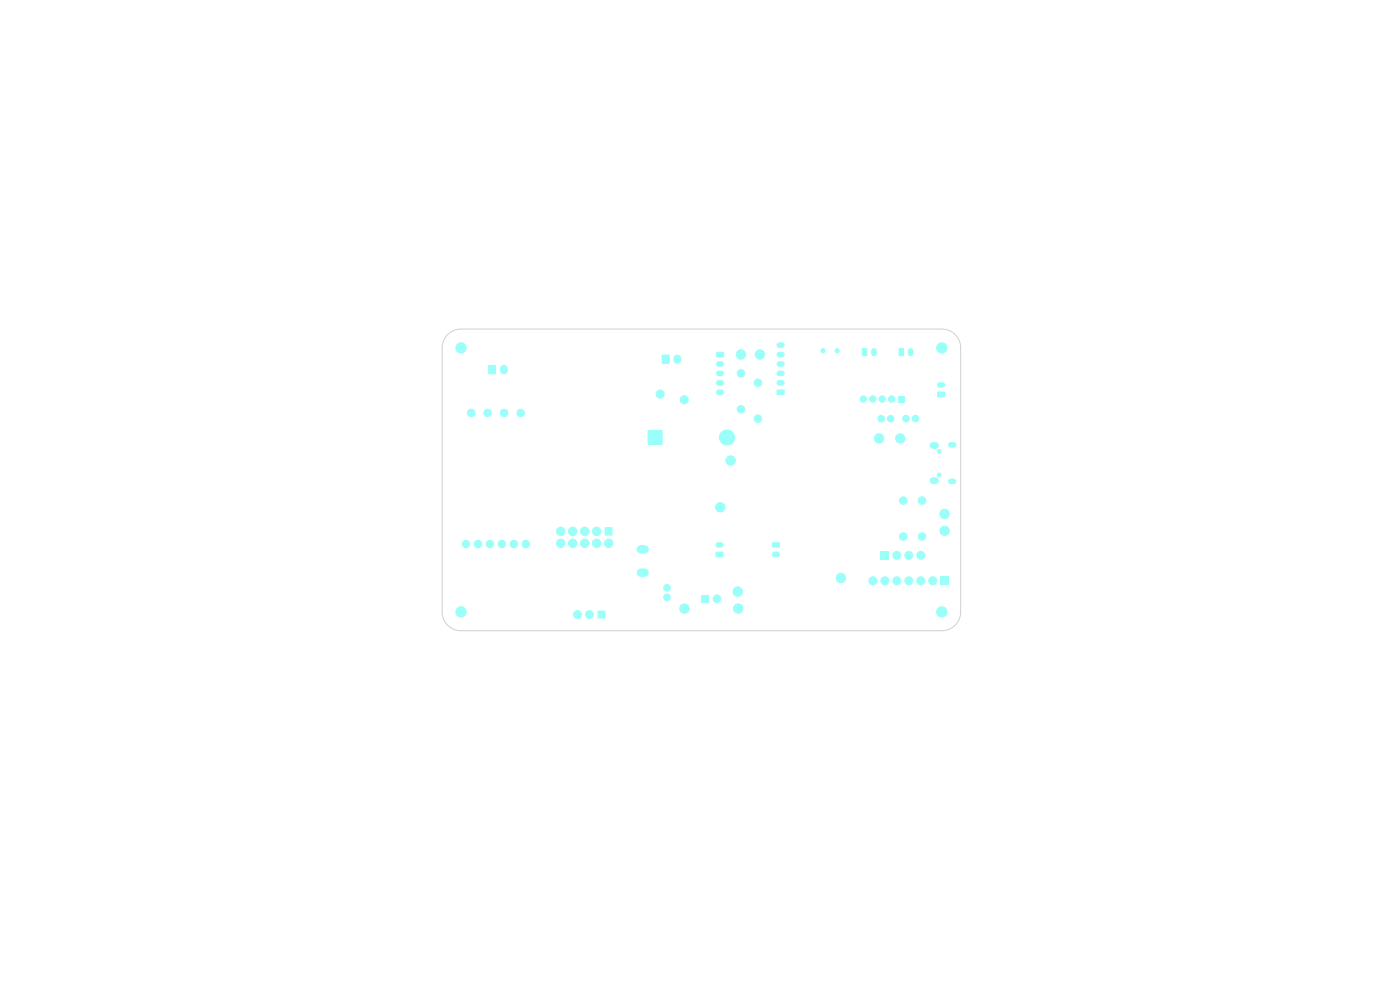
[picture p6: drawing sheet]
<svg xmlns="http://www.w3.org/2000/svg" width="297mm" height="210mm" viewBox="0 0 297 210" stroke-linecap="round" stroke-linejoin="round" font-family="sans-serif">
<path d="M163.8 115.1l1.5-.1 .2 .3v.7l-.3 .2h-1.3l-.2-.2z" fill="#9afff8"/>
<path d="M164.3 117.6h.6" fill="none" stroke="#9afff8" stroke-width="1.2"/>
<path d="M103.6 77.5h1.6v1.8h-1.6z" fill="#9afff8"/>
<path d="M106.9 78.3v.3" fill="none" stroke="#9afff8" stroke-width="1.7"/>
<path d="M199.6 122.4h1.7v1.7h-1.7z" fill="#9afff8"/>
<g fill="#9afff8" stroke="#9afff8" stroke-width=".21">
<circle cx="197.9" cy="123.2" r=".85"/>
<circle cx="195.3" cy="123.2" r=".85"/>
<circle cx="192.8" cy="123.2" r=".85"/>
<circle cx="190.3" cy="123.2" r=".85"/>
<circle cx="187.7" cy="123.2" r=".85"/>
<circle cx="185.2" cy="123.2" r=".85"/>
</g>
<path d="M164.8 82.7l1.5-.1 .2 .3v.8l-.3 .1h-1.3l-.2-.2z" fill="#9afff8"/>
<path d="M165.3 79.2h.6M165.3 77.2h.6M165.3 75.2h.6M165.3 73.2h.6M165.3 81.2h.6" fill="none" stroke="#9afff8" stroke-width="1.2"/>
<g fill="#9afff8" stroke="#9afff8" stroke-width=".21">
<circle cx="141.5" cy="126.7" r=".7"/>
<circle cx="141.5" cy="124.7" r=".7"/>
<circle cx="192.2" cy="88.8" r=".7"/>
<circle cx="194.2" cy="88.8" r=".7"/>
<circle cx="200.4" cy="112.6" r="1"/>
<circle cx="186.5" cy="93" r="1"/>
</g>
<path d="M198.8 83.1h1.6l.1 .2v.8l-.2 .2-1.4-.1-.1-.2z" fill="#9afff8"/>
<path d="M199.4 81.7h.5" fill="none" stroke="#9afff8" stroke-width="1.2"/>
<g fill="#9afff8" stroke="#9afff8" stroke-width=".21">
<circle cx="156.5" cy="125.5" r="1"/>
<circle cx="160.8" cy="81.2" r=".8"/>
<circle cx="160.8" cy="88.8" r=".8"/>
<circle cx="161.2" cy="75.2" r="1"/>
<circle cx="199.8" cy="73.8" r="1.1"/>
<circle cx="110.4" cy="87.6" r=".8"/>
<circle cx="106.9" cy="87.6" r=".8"/>
<circle cx="103.4" cy="87.6" r=".8"/>
<circle cx="99.9" cy="87.6" r=".8"/>
<circle cx="111.6" cy="115.4" r=".8"/>
<circle cx="109" cy="115.4" r=".8"/>
<circle cx="106.5" cy="115.4" r=".8"/>
<circle cx="103.9" cy="115.4" r=".8"/>
<circle cx="101.4" cy="115.4" r=".8"/>
<circle cx="98.9" cy="115.4" r=".8"/>
<circle cx="97.8" cy="73.8" r="1.1"/>
</g>
<path d="M190.7 73.9l.8-.1 .3 .2v1.3l-.2 .3h-.7l-.3-.2z" fill="#9afff8"/>
<path d="M193.2 74.4v.6" fill="none" stroke="#9afff8" stroke-width="1.2"/>
<circle cx="152.8" cy="107.6" r="1" fill="#9afff8" stroke="#9afff8" stroke-width=".21"/>
<path d="M140.4 75.3h1.6v1.8h-1.6z" fill="#9afff8"/>
<path d="M143.7 76.1v.3" fill="none" stroke="#9afff8" stroke-width="1.7"/>
<g fill="#9afff8" stroke="#9afff8" stroke-width=".21">
<circle cx="199.2" cy="100.7" r=".4"/>
<circle cx="199.2" cy="95.7" r=".4"/>
<circle cx="195.6" cy="113.8" r=".8"/>
<circle cx="195.6" cy="106.2" r=".8"/>
<circle cx="187" cy="88.8" r=".7"/>
<circle cx="189" cy="88.8" r=".7"/>
<circle cx="140" cy="83.6" r=".85"/>
<circle cx="145.2" cy="84.8" r=".85"/>
</g>
<path d="M201.7 94.4h.6M201.7 102.1h.6" fill="none" stroke="#9afff8" stroke-width="1.2"/>
<path d="M197.9 94.5h.6M197.9 102h.6" fill="none" stroke="#9afff8" stroke-width="1.4"/>
<path d="M190.5 84h1.3v1.3h-1.3z" fill="#9afff8"/>
<g fill="#9afff8" stroke="#9afff8" stroke-width=".21">
<circle cx="189.2" cy="84.6" r=".67"/>
<circle cx="187.2" cy="84.6" r=".67"/>
<circle cx="185.2" cy="84.6" r=".67"/>
<circle cx="183.2" cy="84.6" r=".67"/>
</g>
<path d="M137.5 91.3h3v3h-3z" fill="#9afff8"/>
<g fill="#9afff8" stroke="#9afff8" stroke-width=".21">
<circle cx="154.2" cy="92.8" r="1.6"/>
<circle cx="157.2" cy="79.2" r=".8"/>
<circle cx="157.2" cy="86.8" r=".8"/>
</g>
<path d="M182.9 73.9l.9-.1 .2 .2v1.3l-.2 .3h-.8l-.2-.2z" fill="#9afff8"/>
<path d="M185.4 74.4v.6" fill="none" stroke="#9afff8" stroke-width="1.2"/>
<g fill="#9afff8" stroke="#9afff8" stroke-width=".21">
<circle cx="177.6" cy="74.4" r=".45"/>
<circle cx="174.6" cy="74.4" r=".45"/>
<circle cx="157.2" cy="75.2" r="1"/>
</g>
<path d="M148.8 126.2h1.6v1.6h-1.6z" fill="#9afff8"/>
<circle cx="152.1" cy="127" r=".8" fill="#9afff8" stroke="#9afff8" stroke-width=".21"/>
<path d="M186.9 117h1.7v1.7h-1.7z" fill="#9afff8"/>
<g fill="#9afff8" stroke="#9afff8" stroke-width=".21">
<circle cx="190.3" cy="117.8" r=".85"/>
<circle cx="192.8" cy="117.8" r=".85"/>
<circle cx="195.3" cy="117.8" r=".85"/>
</g>
<path d="M128.3 111.8h1.6v1.8h-1.6z" fill="#9afff8"/>
<g fill="#9afff8" stroke="#9afff8" stroke-width=".21">
<circle cx="126.6" cy="112.7" r=".9"/>
<circle cx="124" cy="112.7" r=".9"/>
<circle cx="121.5" cy="112.7" r=".9"/>
<circle cx="119" cy="112.7" r=".9"/>
<circle cx="129.1" cy="115.3" r=".9"/>
<circle cx="126.6" cy="115.3" r=".9"/>
<circle cx="124" cy="115.3" r=".9"/>
<circle cx="121.5" cy="115.3" r=".9"/>
<circle cx="119" cy="115.3" r=".9"/>
<circle cx="122.5" cy="130.4" r=".84"/>
<circle cx="125.1" cy="130.4" r=".84"/>
</g>
<path d="M136 116.5h.8M136 121.5h.8" fill="none" stroke="#9afff8" stroke-width="1.8"/>
<path d="M126.8 129.5h1.6v1.7h-1.6z" fill="#9afff8"/>
<g fill="#9afff8" stroke="#9afff8" stroke-width=".21">
<circle cx="156.6" cy="129.1" r="1"/>
<circle cx="191" cy="93" r="1"/>
<circle cx="97.8" cy="129.8" r="1.1"/>
</g>
<path d="M151.8 117.1l1.6-.1 .1 .3v.7l-.2 .2h-1.4l-.1-.2z" fill="#9afff8"/>
<path d="M152.4 115.6h.5" fill="none" stroke="#9afff8" stroke-width="1.2"/>
<g fill="#9afff8" stroke="#9afff8" stroke-width=".21">
<circle cx="145.2" cy="129.1" r="1"/>
<circle cx="199.8" cy="129.8" r="1.1"/>
<circle cx="191.6" cy="113.8" r=".8"/>
<circle cx="191.6" cy="106.2" r=".8"/>
<circle cx="178.4" cy="122.6" r="1"/>
<circle cx="155" cy="97.7" r="1"/>
<circle cx="200.4" cy="109" r="1"/>
</g>
<path d="M151.9 74.7l1.6-.1 .1 .3v.8l-.2 .1h-1.4l-.1-.2z" fill="#9afff8"/>
<path d="M152.5 77.2h.5M152.5 79.2h.5M152.5 81.2h.5M152.5 83.2h.5" fill="none" stroke="#9afff8" stroke-width="1.2"/>
<path d="M95 71a4 4 0 0 1 2.8-1.2h102a4 4 0 0 1 4 4v56a4 4 0 0 1-4 4h-102a4 4 0 0 1-4-4v-56a4 4 0 0 1 1.2-2.8z" fill="none" stroke="#d0d2cd" stroke-width=".21"/>
</svg>
